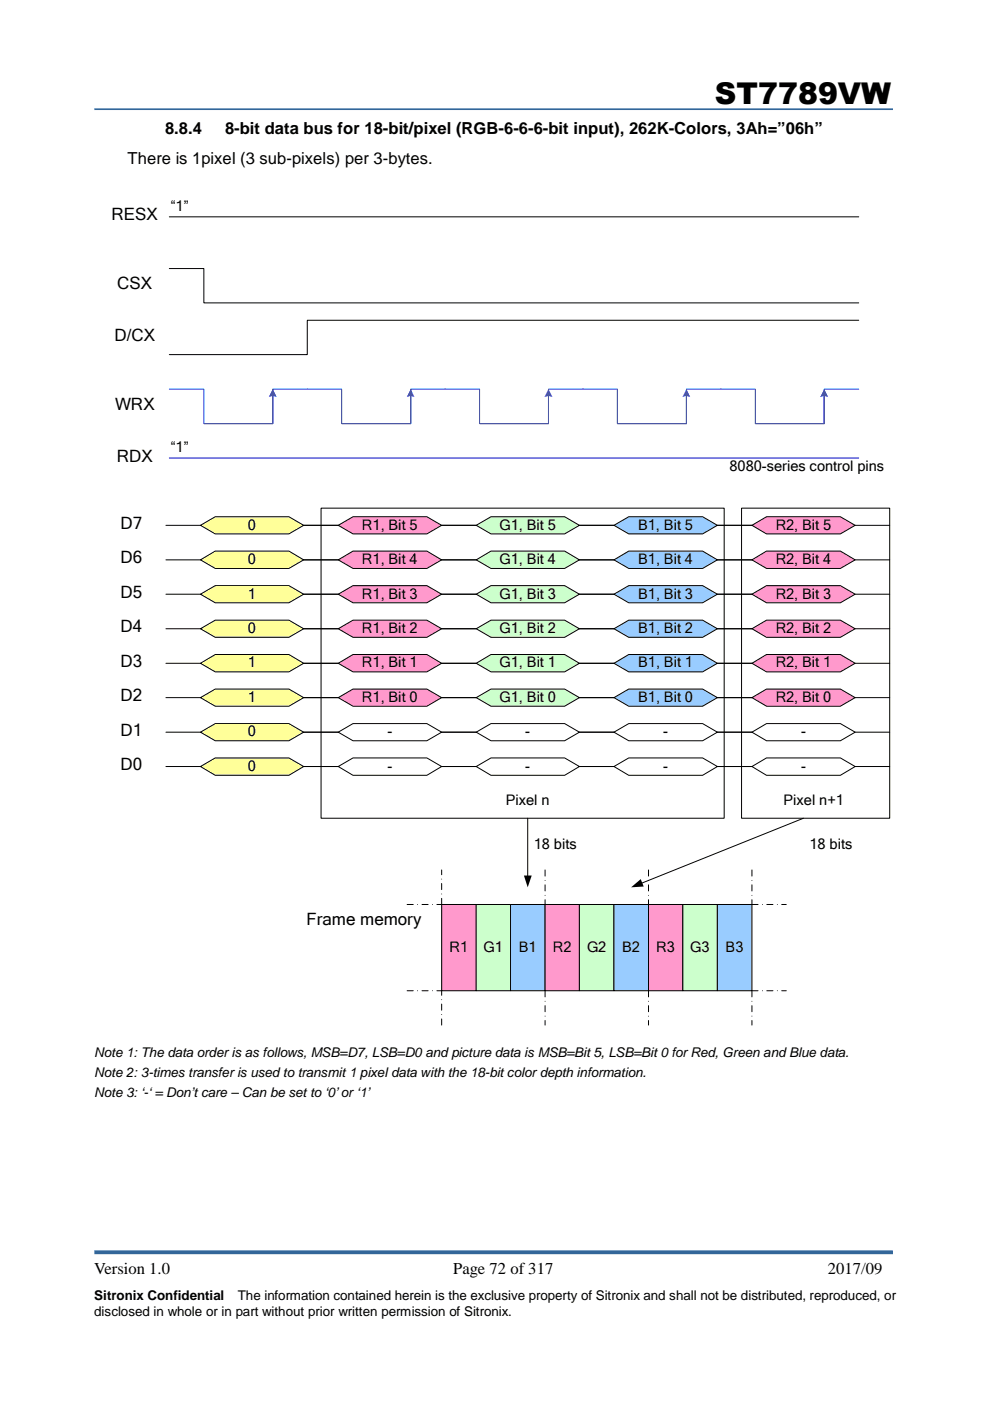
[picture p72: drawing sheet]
<svg xmlns="http://www.w3.org/2000/svg" width="210mm" height="297mm" viewBox="0 0 210 297" stroke-linecap="round" stroke-linejoin="round" font-family="sans-serif">
<defs><g id="words">
<text font-size="6.3" x="151.6" y="22">ST7789VW</text>
<g font-size="3.6">
<text x="23.7" y="46.7">RESX</text>
<text x="24.8" y="61.3">CSX</text>
<text x="24.3" y="72.3">D/CX</text>
<text x="24.4" y="86.9">WRX</text>
<text x="24.8" y="97.9">RDX</text>
<text x="25.5" y="112.1">D7</text>
<text x="25.5" y="119.4">D6</text>
<text x="25.5" y="126.7">D5</text>
<text x="25.5" y="134.1">D4</text>
<text x="25.5" y="141.4">D3</text>
<text x="25.5" y="148.7">D2</text>
<text x="25.5" y="156">D1</text>
<text x="25.5" y="163.3">D0</text>
<text x="65" y="196.2">Frame memory</text>
</g>
<g font-size="3.5">
<text x="35" y="28.4">8.8.4</text>
<text x="47.7" y="28.4">8-bit data bus for 18-bit/pixel (RGB-6-6-6-bit input), 262K-Colors, 3Ah=”06h”</text>
<text x="27.1" y="34.8">There is 1pixel (3 sub-pixels) per 3-bytes.</text>
<text x="20" y="270.1">Version 1.0</text>
<text x="96.1" y="270.1">Page 72 of 317</text>
<text x="175.5" y="270.1">2017/09</text>
</g>
<g font-size="3.1">
<text x="36.2" y="44.7">“1”</text>
<text x="36.2" y="95.8">“1”</text>
<text x="154.7" y="99.9">8080-series control pins</text>
<text x="52.6" y="112.3">0</text>
<text x="76.8" y="112.3">R1, Bit 5</text>
<text x="105.9" y="112.3">G1, Bit 5</text>
<text x="135.3" y="112.3">B1, Bit 5</text>
<text x="164.5" y="112.3">R2, Bit 5</text>
<text x="52.6" y="119.6">0</text>
<text x="76.8" y="119.6">R1, Bit 4</text>
<text x="105.9" y="119.6">G1, Bit 4</text>
<text x="135.3" y="119.6">B1, Bit 4</text>
<text x="164.5" y="119.6">R2, Bit 4</text>
<text x="52.6" y="126.9">1</text>
<text x="76.8" y="126.9">R1, Bit 3</text>
<text x="105.9" y="126.9">G1, Bit 3</text>
<text x="135.3" y="126.9">B1, Bit 3</text>
<text x="164.5" y="126.9">R2, Bit 3</text>
<text x="52.6" y="134.2">0</text>
<text x="76.8" y="134.2">R1, Bit 2</text>
<text x="105.9" y="134.2">G1, Bit 2</text>
<text x="135.3" y="134.2">B1, Bit 2</text>
<text x="164.5" y="134.2">R2, Bit 2</text>
<text x="52.6" y="141.5">1</text>
<text x="76.8" y="141.5">R1, Bit 1</text>
<text x="105.9" y="141.5">G1, Bit 1</text>
<text x="135.3" y="141.5">B1, Bit 1</text>
<text x="164.5" y="141.5">R2, Bit 1</text>
<text x="52.6" y="148.8">1</text>
<text x="76.8" y="148.8">R1, Bit 0</text>
<text x="105.9" y="148.8">G1, Bit 0</text>
<text x="135.3" y="148.8">B1, Bit 0</text>
<text x="164.5" y="148.8">R2, Bit 0</text>
<text x="52.6" y="156.1">0</text>
<text x="82.1" y="156.1">-</text>
<text x="111.4" y="156.1">-</text>
<text x="140.6" y="156.1">-</text>
<text x="169.8" y="156.1">-</text>
<text x="52.6" y="163.4">0</text>
<text x="82.1" y="163.4">-</text>
<text x="111.4" y="163.4">-</text>
<text x="140.6" y="163.4">-</text>
<text x="169.8" y="163.4">-</text>
<text x="107.2" y="170.6">Pixel n</text>
<text x="166.1" y="170.6">Pixel n+1</text>
<text x="113.2" y="180.1">18 bits</text>
<text x="171.7" y="180.1">18 bits</text>
<text x="95.3" y="201.8">R1</text>
<text x="102.5" y="201.8">G1</text>
<text x="110" y="201.8">B1</text>
<text x="117.2" y="201.8">R2</text>
<text x="124.5" y="201.8">G2</text>
<text x="131.9" y="201.8">B2</text>
<text x="139.1" y="201.8">R3</text>
<text x="146.3" y="201.8">G3</text>
<text x="153.8" y="201.8">B3</text>
</g>
<g font-size="2.8">
<text x="20" y="224.2">Note 1: The data order is as follows, MSB=D7, LSB=D0 and picture data is MSB=Bit 5, LSB=Bit 0 for Red, Green and Blue data.</text>
<text x="20" y="228.4">Note 2: 3-times transfer is used to transmit 1 pixel data with the 18-bit color depth information.</text>
<text x="20" y="232.7">Note 3: ‘-‘ = Don’t care – Can be set to ‘0’ or ‘1’</text>
<text x="20" y="275.7">Sitronix Confidential</text>
<text x="50.4" y="275.7">The information contained herein is the exclusive property of Sitronix and shall not be distributed, reproduced, or</text>
<text x="20" y="278.9">disclosed in whole or in part without prior written permission of Sitronix.</text>
</g>
</g></defs>
<path d="M20 265.5h169.3" fill="none" stroke="#369" stroke-width=".79" stroke-linecap="butt"/>
<path d="M20 23.2h169.3" fill="none" stroke="#369" stroke-width=".35"/>
<path d="M157.2 107.7h31.4v65.8h-31.4z" fill-rule="evenodd" fill="#fff"/>
<path d="M157.2 107.7h31.4v65.8h-31.4z" fill="none" stroke="#000" stroke-width=".21"/>
<path d="M68.1 107.7h85.4v65.8h-85.4z" fill-rule="evenodd" fill="#fff"/>
<path d="M68.1 107.7h85.4v65.8h-85.4z" fill="none" stroke="#000" stroke-width=".21"/>
<path d="M71.7 118.7l3.1-1.9h15.7l3.1 1.9-3.1 1.8h-15.7z" fill-rule="evenodd" fill="#f9c"/>
<path d="M64.4 118.7h7.3M71.7 118.7l3.1-1.9h15.7l3.1 1.9-3.1 1.8h-15.7zM93.6 118.7h7.4" fill="none" stroke="#000" stroke-width=".21"/>
<path d="M42.5 111.4l3.1-1.8h15.7l3.1 1.8-3.1 1.8h-15.7z" fill-rule="evenodd" fill="#ff9"/>
<path d="M35.2 111.4h7.3M42.5 111.4l3.1-1.8h15.7l3.1 1.8-3.1 1.8h-15.7zM64.4 111.4h7.3" fill="none" stroke="#000" stroke-width=".21"/>
<path d="M35.9 82.5h7.3v7.3h14.6v-7.3h7.4M35.9 97.1h146.2M57.8 83.8v6" fill="none" stroke="#00f" stroke-width=".21"/>
<path d="M57.8 82.5l.9 1.7-1-.2-.7 .2z" fill-rule="evenodd" fill="#00f"/>
<path d="M152.8 82.5h7.3v7.3h14.7v-7.3h7.3M174.8 83.8v6" fill="none" stroke="#00f" stroke-width=".21"/>
<path d="M174.8 82.5l.8 1.7-1-.2-.7 .2z" fill-rule="evenodd" fill="#00f"/>
<path d="M123.6 82.5h7.3v7.3h14.6v-7.3h7.3M145.5 83.8v6" fill="none" stroke="#00f" stroke-width=".21"/>
<path d="M145.5 82.5l.8 1.7-1-.2-.6 .2z" fill-rule="evenodd" fill="#00f"/>
<path d="M94.4 82.5h7.3v7.3h14.6v-7.3h7.3M116.3 83.8v6" fill="none" stroke="#00f" stroke-width=".21"/>
<path d="M116.3 82.5l.8 1.7-1-.2-.7 .2z" fill-rule="evenodd" fill="#00f"/>
<path d="M65.2 82.5h7.2v7.3h14.7v-7.3h7.3M87.1 83.8v6" fill="none" stroke="#00f" stroke-width=".21"/>
<path d="M87.1 82.5l.8 1.7-1-.2-.7 .2z" fill-rule="evenodd" fill="#00f"/>
<path d="M35.9 56.9h7.3v7.3h138.9M35.9 46h146.2M182.1 67.9h-116.9v7.3h-29.3" fill="none" stroke="#000" stroke-width=".21"/>
<path d="M71.7 126l3.1-1.8h15.7l3.1 1.8-3.1 1.8h-15.7z" fill-rule="evenodd" fill="#f9c"/>
<path d="M64.4 126h7.3M71.7 126l3.1-1.8h15.7l3.1 1.8-3.1 1.8h-15.7zM93.6 126h7.4" fill="none" stroke="#000" stroke-width=".21"/>
<path d="M42.5 118.7l3.1-1.9h15.7l3.1 1.9-3.1 1.8h-15.7z" fill-rule="evenodd" fill="#ff9"/>
<path d="M35.2 118.7h7.3M42.5 118.7l3.1-1.9h15.7l3.1 1.9-3.1 1.8h-15.7zM64.4 118.7h7.3" fill="none" stroke="#000" stroke-width=".21"/>
<path d="M71.7 133.3l3.1-1.8h15.7l3.1 1.8-3.1 1.8h-15.7z" fill-rule="evenodd" fill="#f9c"/>
<path d="M64.4 133.3h7.3M71.7 133.3l3.1-1.8h15.7l3.1 1.8-3.1 1.8h-15.7zM93.6 133.3h7.4" fill="none" stroke="#000" stroke-width=".21"/>
<path d="M42.5 126l3.1-1.8h15.7l3.1 1.8-3.1 1.8h-15.7z" fill-rule="evenodd" fill="#ff9"/>
<path d="M35.2 126h7.3M42.5 126l3.1-1.8h15.7l3.1 1.8-3.1 1.8h-15.7zM64.4 126h7.3" fill="none" stroke="#000" stroke-width=".21"/>
<path d="M71.7 140.6l3.1-1.8h15.7l3.1 1.8-3.1 1.9h-15.7z" fill-rule="evenodd" fill="#f9c"/>
<path d="M64.4 140.6h7.3M71.7 140.6l3.1-1.8h15.7l3.1 1.8-3.1 1.9h-15.7zM93.6 140.6h7.4" fill="none" stroke="#000" stroke-width=".21"/>
<path d="M42.5 133.3l3.1-1.8h15.7l3.1 1.8-3.1 1.8h-15.7z" fill-rule="evenodd" fill="#ff9"/>
<path d="M35.2 133.3h7.3M42.5 133.3l3.1-1.8h15.7l3.1 1.8-3.1 1.8h-15.7zM64.4 133.3h7.3" fill="none" stroke="#000" stroke-width=".21"/>
<path d="M71.7 147.9l3.1-1.8h15.7l3.1 1.8-3.1 1.8h-15.7z" fill-rule="evenodd" fill="#f9c"/>
<path d="M64.4 147.9h7.3M71.7 147.9l3.1-1.8h15.7l3.1 1.8-3.1 1.8h-15.7zM93.6 147.9h7.4" fill="none" stroke="#000" stroke-width=".21"/>
<path d="M42.5 140.6l3.1-1.8h15.7l3.1 1.8-3.1 1.9h-15.7z" fill-rule="evenodd" fill="#ff9"/>
<path d="M35.2 140.6h7.3M42.5 140.6l3.1-1.8h15.7l3.1 1.8-3.1 1.9h-15.7zM64.4 140.6h7.3" fill="none" stroke="#000" stroke-width=".21"/>
<path d="M71.7 111.4l3.1-1.8h15.7l3.1 1.8-3.1 1.8h-15.7z" fill-rule="evenodd" fill="#f9c"/>
<path d="M64.4 111.4h7.3M71.7 111.4l3.1-1.8h15.7l3.1 1.8-3.1 1.8h-15.7zM93.6 111.4h7.4" fill="none" stroke="#000" stroke-width=".21"/>
<path d="M42.5 147.9l3.1-1.8h15.7l3.1 1.8-3.1 1.8h-15.7z" fill-rule="evenodd" fill="#ff9"/>
<path d="M35.2 147.9h7.3M42.5 147.9l3.1-1.8h15.7l3.1 1.8-3.1 1.8h-15.7zM64.4 147.9h7.3" fill="none" stroke="#000" stroke-width=".21"/>
<path d="M71.7 155.2l3.1-1.8h15.7l3.1 1.8-3.1 1.9h-15.7z" fill-rule="evenodd" fill="#fff"/>
<path d="M64.4 155.2h7.3M71.7 155.2l3.1-1.8h15.7l3.1 1.8-3.1 1.9h-15.7zM93.6 155.2h7.4" fill="none" stroke="#000" stroke-width=".21"/>
<path d="M101 155.2l3.1-1.8h15.6l3.2 1.8-3.2 1.9h-15.6z" fill-rule="evenodd" fill="#fff"/>
<path d="M93.6 155.2h7.4M101 155.2l3.1-1.8h15.6l3.2 1.8-3.2 1.9h-15.6zM122.9 155.2h7.3" fill="none" stroke="#000" stroke-width=".21"/>
<path d="M42.5 155.2l3.1-1.8h15.7l3.1 1.8-3.1 1.9h-15.7z" fill-rule="evenodd" fill="#ff9"/>
<path d="M35.2 155.2h7.3M42.5 155.2l3.1-1.8h15.7l3.1 1.8-3.1 1.9h-15.7zM64.4 155.2h7.3" fill="none" stroke="#000" stroke-width=".21"/>
<path d="M71.7 162.5l3.1-1.8h15.7l3.1 1.8-3.1 1.9h-15.7z" fill-rule="evenodd" fill="#fff"/>
<path d="M64.4 162.5h7.3M71.7 162.5l3.1-1.8h15.7l3.1 1.8-3.1 1.9h-15.7zM93.6 162.5h7.4" fill="none" stroke="#000" stroke-width=".21"/>
<path d="M101 162.5l3.1-1.8h15.6l3.2 1.8-3.2 1.9h-15.6z" fill-rule="evenodd" fill="#fff"/>
<path d="M93.6 162.5h7.4M101 162.5l3.1-1.8h15.6l3.2 1.8-3.2 1.9h-15.6zM122.9 162.5h7.3" fill="none" stroke="#000" stroke-width=".21"/>
<path d="M42.5 162.5l3.1-1.8h15.7l3.1 1.8-3.1 1.9h-15.7z" fill-rule="evenodd" fill="#ff9"/>
<path d="M35.2 162.5h7.3M42.5 162.5l3.1-1.8h15.7l3.1 1.8-3.1 1.9h-15.7zM64.4 162.5h7.3M111.9 173.5v12.3M170.3 173.5l-34.3 13.8" fill="none" stroke="#000" stroke-width=".21"/>
<path d="M111.1 185.6h1.6l-.8 2.5zM133.8 188.1l2-1.7 .7 1.6z" fill="#000"/>
<path d="M93.6 191.8h7.4v18.3h-7.4z" fill-rule="evenodd" fill="#f9c"/>
<path d="M93.6 191.8h7.4v18.3h-7.4z" fill="none" stroke="#000" stroke-width=".21"/>
<path d="M101 191.8h7.2v18.3h-7.2z" fill-rule="evenodd" fill="#cfc"/>
<path d="M101 191.8h7.2v18.3h-7.2z" fill="none" stroke="#000" stroke-width=".21"/>
<path d="M108.2 191.8h7.4v18.3h-7.4z" fill-rule="evenodd" fill="#9cf"/>
<path d="M108.2 191.8h7.4v18.3h-7.4z" fill="none" stroke="#000" stroke-width=".21"/>
<path d="M86.3 191.8h7.3M93.6 191.8v-7.4M115.6 184.4v7.4M137.5 184.4v7.4M159.4 184.4v7.4M159.4 191.8h7.3M86.3 210.1h7.3M93.6 217.3v-7.2M115.6 210.1v7.2M137.5 210.1v7.2M159.4 210.1h7.3M159.4 210.1v7.2" fill="none" stroke="#000" stroke-width=".21" stroke-dasharray="1.3 .9 0 .9"/>
<path d="M115.6 191.8h7.3v18.3h-7.3z" fill-rule="evenodd" fill="#f9c"/>
<path d="M115.6 191.8h7.3v18.3h-7.3z" fill="none" stroke="#000" stroke-width=".21"/>
<path d="M122.9 191.8h7.3v18.3h-7.3z" fill-rule="evenodd" fill="#cfc"/>
<path d="M122.9 191.8h7.3v18.3h-7.3z" fill="none" stroke="#000" stroke-width=".21"/>
<path d="M130.2 191.8h7.3v18.3h-7.3z" fill-rule="evenodd" fill="#9cf"/>
<path d="M130.2 191.8h7.3v18.3h-7.3z" fill="none" stroke="#000" stroke-width=".21"/>
<path d="M137.5 191.8h7.3v18.3h-7.3z" fill-rule="evenodd" fill="#f9c"/>
<path d="M137.5 191.8h7.3v18.3h-7.3z" fill="none" stroke="#000" stroke-width=".21"/>
<path d="M144.8 191.8h7.3v18.3h-7.3z" fill-rule="evenodd" fill="#cfc"/>
<path d="M144.8 191.8h7.3v18.3h-7.3z" fill="none" stroke="#000" stroke-width=".21"/>
<path d="M152.1 191.8h7.3v18.3h-7.3z" fill-rule="evenodd" fill="#9cf"/>
<path d="M152.1 191.8h7.3v18.3h-7.3z" fill="none" stroke="#000" stroke-width=".21"/>
<path d="M130.2 155.2l3.1-1.8h15.7l3.1 1.8-3.1 1.9h-15.7z" fill-rule="evenodd" fill="#fff"/>
<path d="M122.9 155.2h7.3M130.2 155.2l3.1-1.8h15.7l3.1 1.8-3.1 1.9h-15.7zM152.1 155.2h7.3" fill="none" stroke="#000" stroke-width=".21"/>
<path d="M159.4 155.2l3.1-1.8h15.7l3.1 1.8-3.1 1.9h-15.7z" fill-rule="evenodd" fill="#fff"/>
<path d="M152.1 155.2h7.3M159.4 155.2l3.1-1.8h15.7l3.1 1.8-3.1 1.9h-15.7zM181.3 155.2h7.3" fill="none" stroke="#000" stroke-width=".21"/>
<path d="M130.2 162.5l3.1-1.8h15.7l3.1 1.8-3.1 1.9h-15.7z" fill-rule="evenodd" fill="#fff"/>
<path d="M122.9 162.5h7.3M130.2 162.5l3.1-1.8h15.7l3.1 1.8-3.1 1.9h-15.7zM152.1 162.5h7.3" fill="none" stroke="#000" stroke-width=".21"/>
<path d="M159.4 162.5l3.1-1.8h15.7l3.1 1.8-3.1 1.9h-15.7z" fill-rule="evenodd" fill="#fff"/>
<path d="M152.1 162.5h7.3M159.4 162.5l3.1-1.8h15.7l3.1 1.8-3.1 1.9h-15.7zM181.3 162.5h7.3" fill="none" stroke="#000" stroke-width=".21"/>
<path d="M101 118.7l3.1-1.9h15.6l3.2 1.9-3.2 1.8h-15.6z" fill-rule="evenodd" fill="#cfc"/>
<path d="M93.6 118.7h7.4M101 118.7l3.1-1.9h15.6l3.2 1.9-3.2 1.8h-15.6zM122.9 118.7h7.3" fill="none" stroke="#000" stroke-width=".21"/>
<path d="M101 126l3.1-1.8h15.6l3.2 1.8-3.2 1.8h-15.6z" fill-rule="evenodd" fill="#cfc"/>
<path d="M93.6 126h7.4M101 126l3.1-1.8h15.6l3.2 1.8-3.2 1.8h-15.6zM122.9 126h7.3" fill="none" stroke="#000" stroke-width=".21"/>
<path d="M101 133.3l3.1-1.8h15.6l3.2 1.8-3.2 1.8h-15.6z" fill-rule="evenodd" fill="#cfc"/>
<path d="M93.6 133.3h7.4M101 133.3l3.1-1.8h15.6l3.2 1.8-3.2 1.8h-15.6zM122.9 133.3h7.3" fill="none" stroke="#000" stroke-width=".21"/>
<path d="M101 140.6l3.1-1.8h15.6l3.2 1.8-3.2 1.9h-15.6z" fill-rule="evenodd" fill="#cfc"/>
<path d="M93.6 140.6h7.4M101 140.6l3.1-1.8h15.6l3.2 1.8-3.2 1.9h-15.6zM122.9 140.6h7.3" fill="none" stroke="#000" stroke-width=".21"/>
<path d="M101 147.9l3.1-1.8h15.6l3.2 1.8-3.2 1.8h-15.6z" fill-rule="evenodd" fill="#cfc"/>
<path d="M93.6 147.9h7.4M101 147.9l3.1-1.8h15.6l3.2 1.8-3.2 1.8h-15.6zM122.9 147.9h7.3" fill="none" stroke="#000" stroke-width=".21"/>
<path d="M101 111.4l3.1-1.8h15.6l3.2 1.8-3.2 1.8h-15.6z" fill-rule="evenodd" fill="#cfc"/>
<path d="M93.6 111.4h7.4M101 111.4l3.1-1.8h15.6l3.2 1.8-3.2 1.8h-15.6zM122.9 111.4h7.3" fill="none" stroke="#000" stroke-width=".21"/>
<path d="M130.2 118.7l3.1-1.9h15.7l3.1 1.9-3.1 1.8h-15.7z" fill-rule="evenodd" fill="#9cf"/>
<path d="M122.9 118.7h7.3M130.2 118.7l3.1-1.9h15.7l3.1 1.9-3.1 1.8h-15.7zM152.1 118.7h7.3" fill="none" stroke="#000" stroke-width=".21"/>
<path d="M130.2 126l3.1-1.8h15.7l3.1 1.8-3.1 1.8h-15.7z" fill-rule="evenodd" fill="#9cf"/>
<path d="M122.9 126h7.3M130.2 126l3.1-1.8h15.7l3.1 1.8-3.1 1.8h-15.7zM152.1 126h7.3" fill="none" stroke="#000" stroke-width=".21"/>
<path d="M130.2 133.3l3.1-1.8h15.7l3.1 1.8-3.1 1.8h-15.7z" fill-rule="evenodd" fill="#9cf"/>
<path d="M122.9 133.3h7.3M130.2 133.3l3.1-1.8h15.7l3.1 1.8-3.1 1.8h-15.7zM152.1 133.3h7.3" fill="none" stroke="#000" stroke-width=".21"/>
<path d="M130.2 140.6l3.1-1.8h15.7l3.1 1.8-3.1 1.9h-15.7z" fill-rule="evenodd" fill="#9cf"/>
<path d="M122.9 140.6h7.3M130.2 140.6l3.1-1.8h15.7l3.1 1.8-3.1 1.9h-15.7zM152.1 140.6h7.3" fill="none" stroke="#000" stroke-width=".21"/>
<path d="M130.2 147.9l3.1-1.8h15.7l3.1 1.8-3.1 1.8h-15.7z" fill-rule="evenodd" fill="#9cf"/>
<path d="M122.9 147.9h7.3M130.2 147.9l3.1-1.8h15.7l3.1 1.8-3.1 1.8h-15.7zM152.1 147.9h7.3" fill="none" stroke="#000" stroke-width=".21"/>
<path d="M130.2 111.4l3.1-1.8h15.7l3.1 1.8-3.1 1.8h-15.7z" fill-rule="evenodd" fill="#9cf"/>
<path d="M122.9 111.4h7.3M130.2 111.4l3.1-1.8h15.7l3.1 1.8-3.1 1.8h-15.7zM152.1 111.4h7.3" fill="none" stroke="#000" stroke-width=".21"/>
<path d="M159.4 118.7l3.1-1.9h15.7l3.1 1.9-3.1 1.8h-15.7z" fill-rule="evenodd" fill="#f9c"/>
<path d="M152.1 118.7h7.3M159.4 118.7l3.1-1.9h15.7l3.1 1.9-3.1 1.8h-15.7zM181.3 118.7h7.3" fill="none" stroke="#000" stroke-width=".21"/>
<path d="M159.4 126l3.1-1.8h15.7l3.1 1.8-3.1 1.8h-15.7z" fill-rule="evenodd" fill="#f9c"/>
<path d="M152.1 126h7.3M159.4 126l3.1-1.8h15.7l3.1 1.8-3.1 1.8h-15.7zM181.3 126h7.3" fill="none" stroke="#000" stroke-width=".21"/>
<path d="M159.4 133.3l3.1-1.8h15.7l3.1 1.8-3.1 1.8h-15.7z" fill-rule="evenodd" fill="#f9c"/>
<path d="M152.1 133.3h7.3M159.4 133.3l3.1-1.8h15.7l3.1 1.8-3.1 1.8h-15.7zM181.3 133.3h7.3" fill="none" stroke="#000" stroke-width=".21"/>
<path d="M159.4 140.6l3.1-1.8h15.7l3.1 1.8-3.1 1.9h-15.7z" fill-rule="evenodd" fill="#f9c"/>
<path d="M152.1 140.6h7.3M159.4 140.6l3.1-1.8h15.7l3.1 1.8-3.1 1.9h-15.7zM181.3 140.6h7.3" fill="none" stroke="#000" stroke-width=".21"/>
<path d="M159.4 147.9l3.1-1.8h15.7l3.1 1.8-3.1 1.8h-15.7z" fill-rule="evenodd" fill="#f9c"/>
<path d="M152.1 147.9h7.3M159.4 147.9l3.1-1.8h15.7l3.1 1.8-3.1 1.8h-15.7zM181.3 147.9h7.3" fill="none" stroke="#000" stroke-width=".21"/>
<path d="M159.4 111.4l3.1-1.8h15.7l3.1 1.8-3.1 1.8h-15.7z" fill-rule="evenodd" fill="#f9c"/>
<path d="M152.1 111.4h7.3M159.4 111.4l3.1-1.8h15.7l3.1 1.8-3.1 1.8h-15.7zM181.3 111.4h7.3" fill="none" stroke="#000" stroke-width=".21"/>
<use href="#words"/>
</svg>
